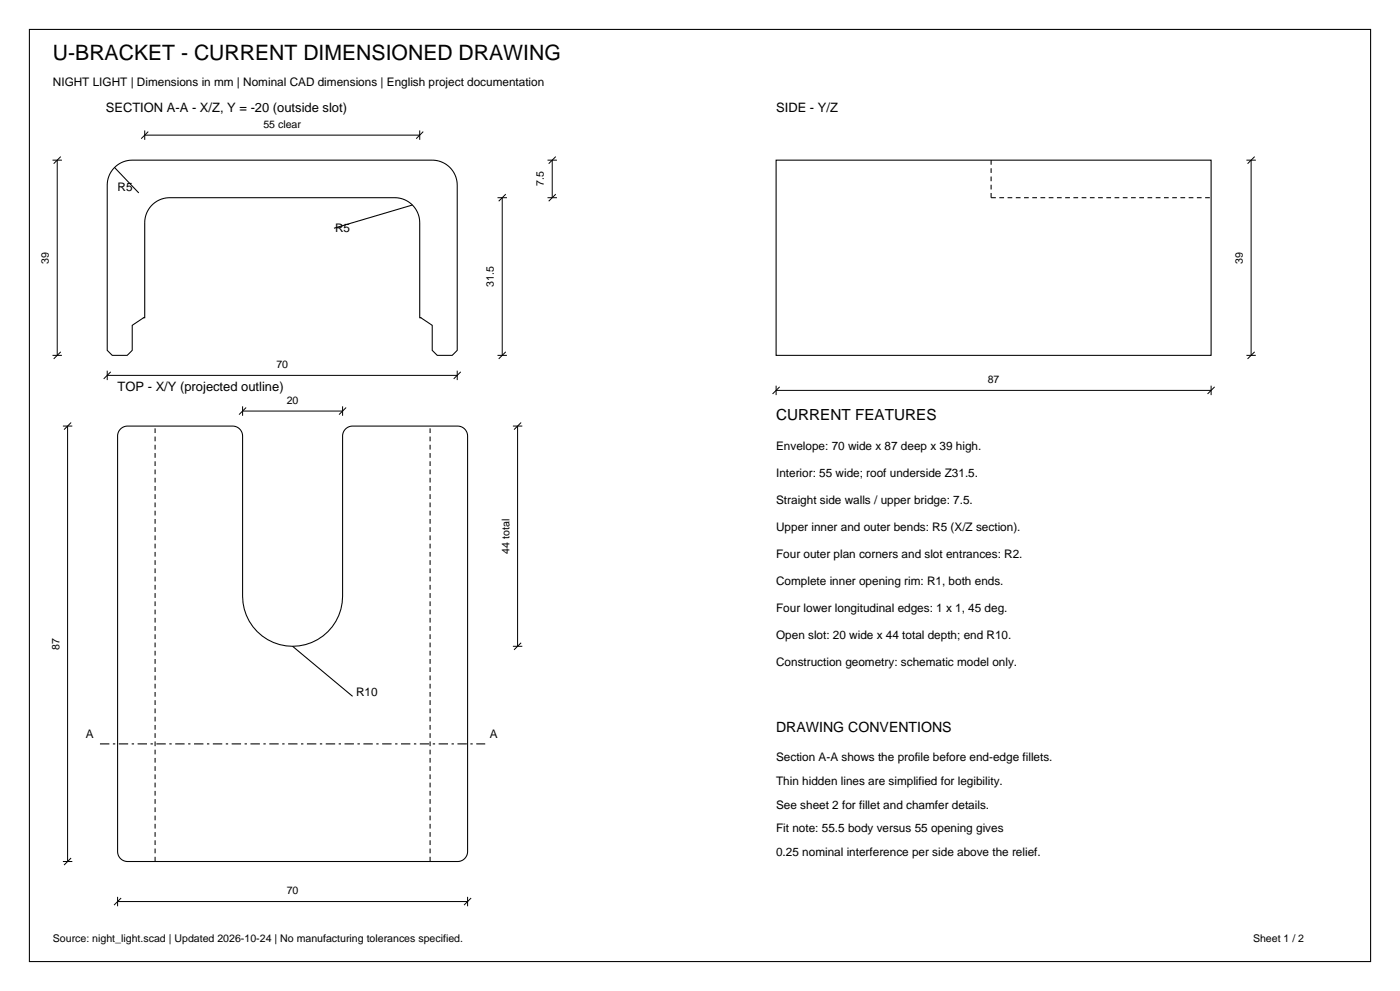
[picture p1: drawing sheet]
<svg xmlns="http://www.w3.org/2000/svg" width="420mm" height="297mm" viewBox="0 0 420 297" stroke-linecap="round" stroke-linejoin="round" font-family="sans-serif">
<defs><g id="words">
<text font-size="6.3" x="15.9" y="18">U-BRACKET - CURRENT DIMENSIONED DRAWING</text>
<text font-size="4.6" x="232.8" y="125.9">CURRENT FEATURES</text>
<text font-size="4.2" x="232.8" y="219.4">DRAWING CONVENTIONS</text>
<g font-size="3.9">
<text x="31.7" y="33.5">SECTION A-A - X/Z, Y = -20 (outside slot)</text>
<text x="232.8" y="33.5">SIDE - Y/Z</text>
<text x="35.3" y="117.1">TOP - X/Y (projected outline)</text>
</g>
<g font-size="3.5">
<text x="15.9" y="25.8">NIGHT LIGHT | Dimensions in mm | Nominal CAD dimensions | English project documentation</text>
<text x="35.3" y="57.1">R5</text>
<text x="100.5" y="69.5">R5</text>
<text x="232.8" y="134.7">Envelope: 70 wide x 87 deep x 39 high.</text>
<text x="232.8" y="142.8">Interior: 55 wide; roof underside Z31.5.</text>
<text x="232.8" y="151">Straight side walls / upper bridge: 7.5.</text>
<text x="232.8" y="159.1">Upper inner and outer bends: R5 (X/Z section).</text>
<text x="232.8" y="167.2">Four outer plan corners and slot entrances: R2.</text>
<text x="232.8" y="175.3">Complete inner opening rim: R1, both ends.</text>
<text x="232.8" y="183.4">Four lower longitudinal edges: 1 x 1, 45 deg.</text>
<text x="232.8" y="191.5">Open slot: 20 wide x 44 total depth; end R10.</text>
<text x="232.8" y="199.6">Construction geometry: schematic model only.</text>
<text x="106.8" y="208.7">R10</text>
<text x="25.8" y="221.2">A</text>
<text x="147" y="221.2">A</text>
<text x="232.8" y="228.2">Section A-A shows the profile before end-edge fillets.</text>
<text x="232.8" y="235.3">Thin hidden lines are simplified for legibility.</text>
<text x="232.8" y="242.3">See sheet 2 for fillet and chamfer details.</text>
<text x="232.8" y="249.4">Fit note: 55.5 body versus 55 opening gives</text>
<text x="232.8" y="256.4">0.25 nominal interference per side above the relief.</text>
</g>
<g font-size="3.2">
<text x="79" y="38.4">55 clear</text>
<text x="163.2" y="55.8" transform="rotate(-90 163.2 55.8)">7.5</text>
<text x="14.7" y="79" transform="rotate(-90 14.7 79)">39</text>
<text x="372.9" y="79" transform="rotate(-90 372.9 79)">39</text>
<text x="148.2" y="86" transform="rotate(-90 148.2 86)">31.5</text>
<text x="82.9" y="110.4">70</text>
<text x="296.3" y="114.9">87</text>
<text x="86" y="121.1">20</text>
<text x="152.8" y="165.9" transform="rotate(-90 152.8 165.9)">44 total</text>
<text x="17.8" y="194.7" transform="rotate(-90 17.8 194.7)">87</text>
<text x="86" y="268.1">70</text>
<text x="15.9" y="282.2">Source: night_light.scad | Updated 2026-10-24 | No manufacturing tolerances specified.</text>
<text x="375.9" y="282.2">Sheet 1 / 2</text>
</g>
</g></defs>
<path d="M8.8 8.8h402.4v279.4h-402.4zM34.4 50.2l7.2 7.6M34.4 50.2a7.5 7.5 0 0 1 5.3-2.2h90a7.5 7.5 0 0 1 7.5 7.5v49.5l-1.5 1.5h-4.5l-1.5-1.5v-7.5l-3.4-2.3h-.4v-28.5a7.5 7.5 0 0 0-7.5-7.4h-67.5a7.5 7.5 0 0 0-7.5 7.4v28.5h-.4l-3.3 2.3v7.5l-1.5 1.5h-4.5l-1.5-1.5v-49.5a7.5 7.5 0 0 1 2.2-5.3zM232.8 48h130.5v58.5h-130.5zM123.7 61.4l-23.5 7M36.2 128.6l.9-.7 1.2-.2h31.5a3 3 0 0 1 3 3v48a15 15 0 0 0 15 15 15 15 0 0 0 15-15v-48a3 3 0 0 1 3-3h31.5a3 3 0 0 1 3 3v124.5a3 3 0 0 1-3 3h-99a3 3 0 0 1-3-3v-124.5l.2-1.2zM87.8 193.7l18 15" fill="none" stroke="#000" stroke-width=".32"/>
<g fill="none" stroke="#000" stroke-width=".3">
<path d="M43.4 39.1v2.8M44.5 39.4l-2.1 2.2M125.9 39.1v2.8M127 39.4l-2.1 2.2M15.8 48h2.8M17.2 48v58.5M18.2 46.9l-2.1 2.2M43.4 40.5h82.5M149.3 59.3h2.8M150.7 59.3v47.2M151.7 58.2l-2.1 2.1M164.3 48h2.8"/>
<path d="M164.3 59.3h2.8M165.7 48v11.3M166.7 58.2l-2.1 2.1M166.7 46.9l-2.1 2.2M373.9 48h2.8M375.3 48v58.5M376.4 46.9l-2.1 2.2M15.8 106.5h2.8M18.2 105.4l-2.1 2.2M32.2 112.5h105M32.2 111.1v2.8M33.2 111.4l-2.1 2.2"/>
<path d="M137.2 111.1v2.8M138.2 111.4l-2.1 2.2M149.3 106.5h2.8M151.7 105.4l-2.1 2.2M232.8 117h130.5M232.8 115.6v2.8M233.9 115.9l-2.1 2.2M363.3 115.6v2.8M364.4 115.9l-2.1 2.2M373.9 106.5h2.8M376.4 105.4l-2.1 2.2M18.9 127.7h2.8"/>
<path d="M20.3 127.7v130.5M21.3 126.6l-2.1 2.2M72.8 123.2h30M72.8 121.8v2.8M73.8 122.1l-2.1 2.2M102.8 121.8v2.8M103.8 122.1l-2.1 2.2M153.9 127.7h2.8M155.3 127.7v66M156.3 126.6l-2.1 2.2M153.9 193.7h2.8M156.3 192.6l-2.1 2.2"/>
<path d="M18.9 258.2h2.8M21.3 257.1l-2.1 2.2M35.3 270.2h105M35.3 268.8v2.8M36.3 269.1l-2.1 2.2M140.3 268.8v2.8M141.3 269.1l-2.1 2.2"/>
</g>
<path d="M297.3 59.3h66M297.3 59.3v-11.3M46.5 258.2v-130.5M129 258.2v-130.5" fill="none" stroke="#000" stroke-width=".32" stroke-dasharray="1.4 1.1" stroke-linecap="butt"/>
<path d="M30 222.9h115.6" fill="none" stroke="#000" stroke-width=".32" stroke-dasharray="2.8 1.1 .7 1.1" stroke-linecap="butt"/>
<use href="#words"/>
</svg>
